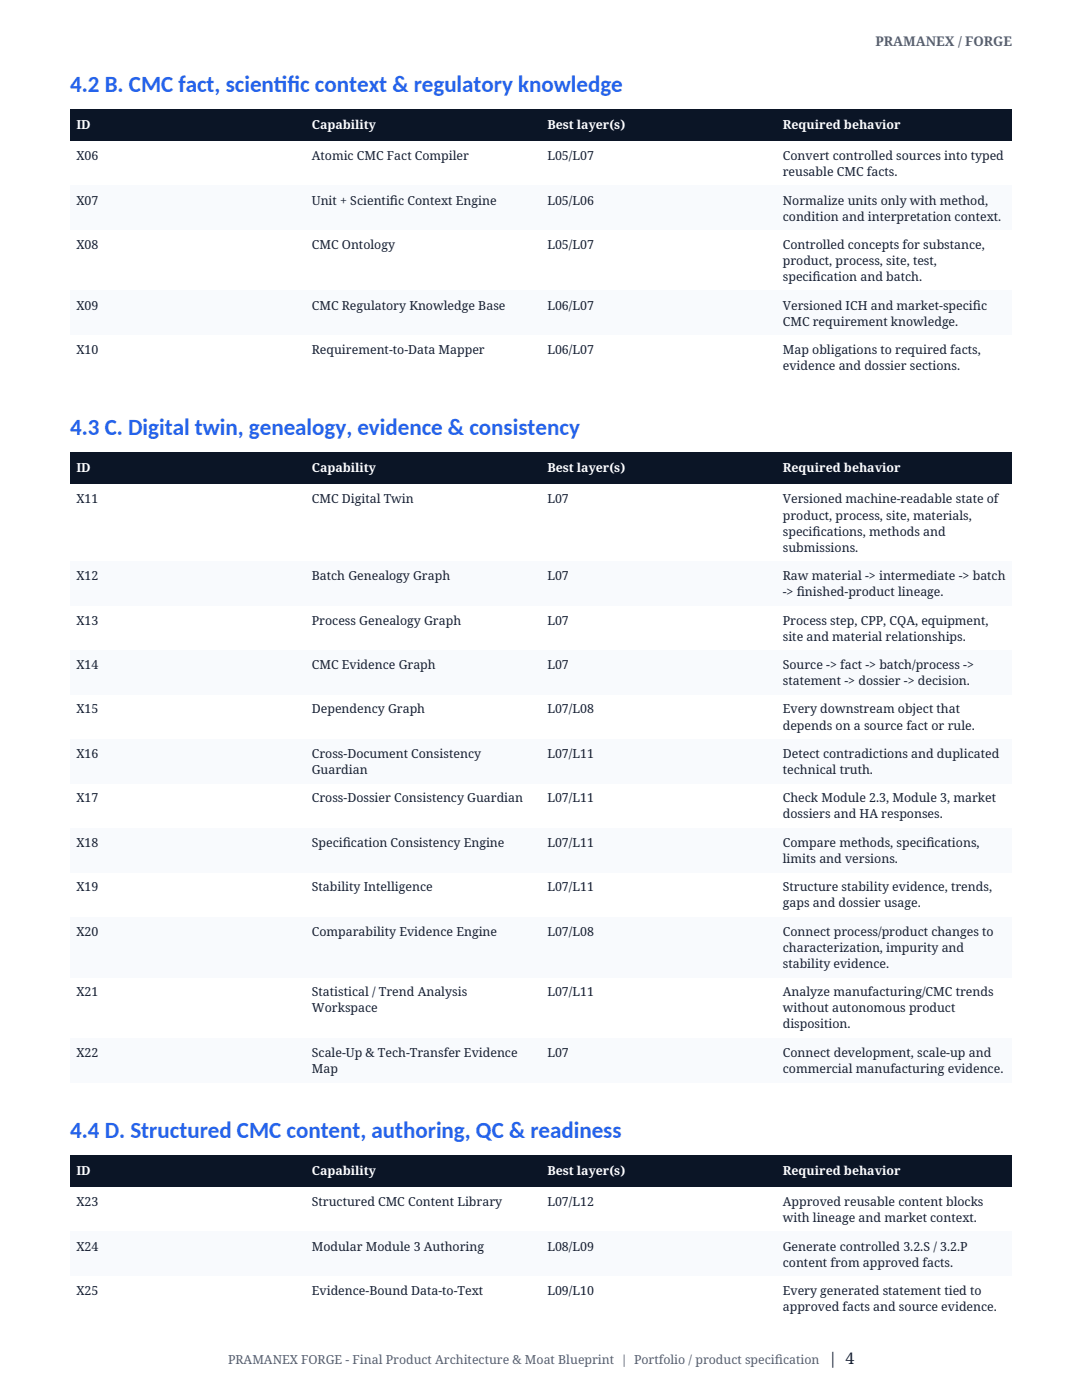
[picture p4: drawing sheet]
<svg xmlns="http://www.w3.org/2000/svg" width="216mm" height="279mm" viewBox="0 0 216 279" stroke-linecap="round" stroke-linejoin="round" font-family="sans-serif">
<defs><g id="words">
<g font-size="4.6" fill="#2563eb">
<text x="14" y="18.3">4.2 B. CMC fact, scientic context &amp; regulatory knowledge</text>
<text x="54.7" y="18.3">if</text>
<text x="14" y="86.9">4.3 C. Digital twin, genealogy, evidence &amp; consistency</text>
<text x="14" y="227.1">4.4 D. Structured CMC content, authoring, QC &amp; readiness</text>
</g>
<text font-size="3.2" fill="#172033" x="165.3" y="272.1">| 4</text>
<text font-size="2.6" fill="#526173" x="174.7" y="9.2">PRAMANEX / FORGE</text>
<g font-size="2.5" fill="#fff">
<text x="15.2" y="25.7">ID</text>
<text x="62.2" y="25.7">Capability</text>
<text x="109.2" y="25.7">Best layer(s)</text>
<text x="156.2" y="25.7">Required behavior</text>
<text x="15.2" y="94.2">ID</text>
<text x="62.2" y="94.2">Capability</text>
<text x="109.2" y="94.2">Best layer(s)</text>
<text x="156.2" y="94.2">Required behavior</text>
<text x="15.2" y="234.4">ID</text>
<text x="62.2" y="234.4">Capability</text>
<text x="109.2" y="234.4">Best layer(s)</text>
<text x="156.2" y="234.4">Required behavior</text>
</g>
<g font-size="2.5" fill="#172033">
<text x="15.2" y="32">X06</text>
<text x="62.2" y="32">Atomic CMC Fact Compiler</text>
<text x="109.2" y="32">L05/L07</text>
<text x="156.2" y="32">Convert controlled sources into typed</text>
<text x="156.2" y="35.2">reusable CMC facts.</text>
<text x="15.2" y="40.8">X07</text>
<text x="62.2" y="40.8">Unit + Scientif</text>
<text x="77.8" y="40.8">ic Context Engine</text>
<text x="109.2" y="40.8">L05/L06</text>
<text x="156.2" y="40.8">Normalize units only with method,</text>
<text x="156.2" y="44">condition and interpretation context.</text>
<text x="15.2" y="49.7">X08</text>
<text x="62.2" y="49.7">CMC Ontology</text>
<text x="109.2" y="49.7">L05/L07</text>
<text x="156.2" y="49.7">Controlled concepts for substance,</text>
<text x="156.2" y="52.9">product, process, site, test,</text>
<text x="156.2" y="56.1">specif</text>
<text x="162.1" y="56.1">ication and batch.</text>
<text x="15.2" y="61.8">X09</text>
<text x="62.2" y="61.8">CMC Regulatory Knowledge Base</text>
<text x="109.2" y="61.8">L06/L07</text>
<text x="156.2" y="61.8">Versioned ICH and market-specif</text>
<text x="156.2" y="65">CMC requirement knowledge.</text>
<text x="194.1" y="61.8">ic</text>
<text x="15.2" y="70.7">X10</text>
<text x="62.2" y="70.7">Requirement-to-Data Mapper</text>
<text x="109.2" y="70.7">L06/L07</text>
<text x="156.2" y="70.7">Map obligations to required facts,</text>
<text x="156.2" y="73.9">evidence and dossier sections.</text>
<text x="15.2" y="100.5">X11</text>
<text x="62.2" y="100.5">CMC Digital Twin</text>
<text x="109.2" y="100.5">L07</text>
<text x="156.2" y="100.5">Versioned machine-readable state of</text>
<text x="156.2" y="103.7">product, process, site, materials,</text>
<text x="156.2" y="106.9">specif</text>
<text x="162.1" y="106.9">ications, methods and</text>
<text x="156.2" y="110.1">submissions.</text>
<text x="15.2" y="115.8">X12</text>
<text x="62.2" y="115.8">Batch Genealogy Graph</text>
<text x="109.2" y="115.8">L07</text>
<text x="156.2" y="115.8">Raw material -&gt; intermediate -&gt; batch</text>
<text x="156.2" y="119">-&gt; f</text>
<text x="159" y="119">inished-product lineage.</text>
<text x="15.2" y="124.6">X13</text>
<text x="62.2" y="124.6">Process Genealogy Graph</text>
<text x="109.2" y="124.6">L07</text>
<text x="156.2" y="124.6">Process step, CPP, CQA, equipment,</text>
<text x="156.2" y="127.8">site and material relationships.</text>
<text x="15.2" y="133.5">X14</text>
<text x="62.2" y="133.5">CMC Evidence Graph</text>
<text x="109.2" y="133.5">L07</text>
<text x="156.2" y="133.5">Source -&gt; fact -&gt; batch/process -&gt;</text>
<text x="156.2" y="136.7">statement -&gt; dossier -&gt; decision.</text>
<text x="15.2" y="142.4">X15</text>
<text x="62.2" y="142.4">Dependency Graph</text>
<text x="109.2" y="142.4">L07/L08</text>
<text x="156.2" y="142.4">Every downstream object that</text>
<text x="156.2" y="145.6">depends on a source fact or rule.</text>
<text x="15.2" y="151.3">X16</text>
<text x="62.2" y="151.3">Cross-Document Consistency</text>
<text x="62.2" y="154.5">Guardian</text>
<text x="109.2" y="151.3">L07/L11</text>
<text x="156.2" y="151.3">Detect contradictions and duplicated</text>
<text x="156.2" y="154.5">technical truth.</text>
<text x="15.2" y="160.1">X17</text>
<text x="62.2" y="160.1">Cross-Dossier Consistency Guardian</text>
<text x="109.2" y="160.1">L07/L11</text>
<text x="156.2" y="160.1">Check Module 2.3, Module 3, market</text>
<text x="156.2" y="163.3">dossiers and HA responses.</text>
<text x="15.2" y="169">X18</text>
<text x="62.2" y="169">Specif</text>
<text x="68.4" y="169">ication Consistency Engine</text>
<text x="109.2" y="169">L07/L11</text>
<text x="156.2" y="169">Compare methods, specif</text>
<text x="156.2" y="172.2">limits and versions.</text>
<text x="184.8" y="169">ications,</text>
<text x="15.2" y="177.9">X19</text>
<text x="62.2" y="177.9">Stability Intelligence</text>
<text x="109.2" y="177.9">L07/L11</text>
<text x="156.2" y="177.9">Structure stability evidence, trends,</text>
<text x="156.2" y="181.1">gaps and dossier usage.</text>
<text x="15.2" y="186.7">X20</text>
<text x="62.2" y="186.7">Comparability Evidence Engine</text>
<text x="109.2" y="186.7">L07/L08</text>
<text x="156.2" y="186.7">Connect process/product changes to</text>
<text x="156.2" y="190">characterization, impurity and</text>
<text x="156.2" y="193.2">stability evidence.</text>
<text x="15.2" y="198.8">X21</text>
<text x="62.2" y="198.8">Statistical / Trend Analysis</text>
<text x="62.2" y="202">Workspace</text>
<text x="109.2" y="198.8">L07/L11</text>
<text x="156.2" y="198.8">Analyze manufacturing/CMC trends</text>
<text x="156.2" y="202">without autonomous product</text>
<text x="156.2" y="205.2">disposition.</text>
<text x="15.2" y="210.9">X22</text>
<text x="62.2" y="210.9">Scale-Up &amp; Tech-Transfer Evidence</text>
<text x="62.2" y="214.1">Map</text>
<text x="109.2" y="210.9">L07</text>
<text x="156.2" y="210.9">Connect development, scale-up and</text>
<text x="156.2" y="214.1">commercial manufacturing evidence.</text>
<text x="15.2" y="240.7">X23</text>
<text x="62.2" y="240.7">Structured CMC Content Library</text>
<text x="109.2" y="240.7">L07/L12</text>
<text x="156.2" y="240.7">Approved reusable content blocks</text>
<text x="156.2" y="243.9">with lineage and market context.</text>
<text x="15.2" y="249.6">X24</text>
<text x="62.2" y="249.6">Modular Module 3 Authoring</text>
<text x="109.2" y="249.6">L08/L09</text>
<text x="156.2" y="249.6">Generate controlled 3.2.S / 3.2.P</text>
<text x="156.2" y="252.8">content from approved facts.</text>
<text x="15.2" y="258.5">X25</text>
<text x="62.2" y="258.5">Evidence-Bound Data-to-Text</text>
<text x="109.2" y="258.5">L09/L10</text>
<text x="156.2" y="258.5">Every generated statement tied to</text>
<text x="156.2" y="261.7">approved facts and source evidence.</text>
</g>
<g font-size="2.5" fill="#526173">
<text x="45.5" y="272.1">PRAMANEX FORGE - Final Product Architecture &amp; Moat Blueprint | Portfolio / product specif</text>
<text x="154.6" y="272.1">ication</text>
</g>
</g></defs>
<g fill="#0b1526">
<path d="M14 21.8h46.9v6.4h-46.9z" fill-rule="evenodd"/>
<path d="M61 21.8h46.9v6.4h-46.9z" fill-rule="evenodd"/>
<path d="M107.9 21.8h47v6.4h-47z" fill-rule="evenodd"/>
<path d="M154.9 21.8h47v6.4h-47z" fill-rule="evenodd"/>
</g>
<g fill="#f8fafd">
<path d="M14 37.1h46.9v8.8h-46.9z" fill-rule="evenodd"/>
<path d="M61 37.1h46.9v8.8h-46.9z" fill-rule="evenodd"/>
<path d="M107.9 37.1h47v8.8h-47z" fill-rule="evenodd"/>
<path d="M154.9 37.1h47v8.8h-47z" fill-rule="evenodd"/>
<path d="M14 58h46.9v8.9h-46.9z" fill-rule="evenodd"/>
<path d="M61 58h46.9v8.9h-46.9z" fill-rule="evenodd"/>
<path d="M107.9 58h47v8.9h-47z" fill-rule="evenodd"/>
<path d="M154.9 58h47v8.9h-47z" fill-rule="evenodd"/>
</g>
<g fill="#0b1526">
<path d="M14 90.3h46.9v6.4h-46.9z" fill-rule="evenodd"/>
<path d="M61 90.3h46.9v6.4h-46.9z" fill-rule="evenodd"/>
<path d="M107.9 90.3h47v6.4h-47z" fill-rule="evenodd"/>
<path d="M154.9 90.3h47v6.4h-47z" fill-rule="evenodd"/>
</g>
<g fill="#f8fafd">
<path d="M14 112h46.9v8.8h-46.9z" fill-rule="evenodd"/>
<path d="M61 112h46.9v8.8h-46.9z" fill-rule="evenodd"/>
<path d="M107.9 112h47v8.8h-47z" fill-rule="evenodd"/>
<path d="M154.9 112h47v8.8h-47z" fill-rule="evenodd"/>
<path d="M14 129.8h46.9v8.8h-46.9z" fill-rule="evenodd"/>
<path d="M61 129.8h46.9v8.8h-46.9z" fill-rule="evenodd"/>
<path d="M107.9 129.8h47v8.8h-47z" fill-rule="evenodd"/>
<path d="M154.9 129.8h47v8.8h-47z" fill-rule="evenodd"/>
<path d="M14 147.5h46.9v8.8h-46.9z" fill-rule="evenodd"/>
<path d="M61 147.5h46.9v8.8h-46.9z" fill-rule="evenodd"/>
<path d="M107.9 147.5h47v8.8h-47z" fill-rule="evenodd"/>
<path d="M154.9 147.5h47v8.8h-47z" fill-rule="evenodd"/>
<path d="M14 165.2h46.9v8.9h-46.9z" fill-rule="evenodd"/>
<path d="M61 165.2h46.9v8.9h-46.9z" fill-rule="evenodd"/>
<path d="M107.9 165.2h47v8.9h-47z" fill-rule="evenodd"/>
<path d="M154.9 165.2h47v8.9h-47z" fill-rule="evenodd"/>
<path d="M14 183h46.9v12h-46.9z" fill-rule="evenodd"/>
<path d="M61 183h46.9v12h-46.9z" fill-rule="evenodd"/>
<path d="M107.9 183h47v12h-47z" fill-rule="evenodd"/>
<path d="M154.9 183h47v12h-47z" fill-rule="evenodd"/>
<path d="M14 207.2h46.9v8.8h-46.9z" fill-rule="evenodd"/>
<path d="M61 207.2h46.9v8.8h-46.9z" fill-rule="evenodd"/>
<path d="M107.9 207.2h47v8.8h-47z" fill-rule="evenodd"/>
<path d="M154.9 207.2h47v8.8h-47z" fill-rule="evenodd"/>
</g>
<g fill="#0b1526">
<path d="M14 230.6h46.9v6.3h-46.9z" fill-rule="evenodd"/>
<path d="M61 230.6h46.9v6.3h-46.9z" fill-rule="evenodd"/>
<path d="M107.9 230.6h47v6.3h-47z" fill-rule="evenodd"/>
<path d="M154.9 230.6h47v6.3h-47z" fill-rule="evenodd"/>
</g>
<g fill="#f8fafd">
<path d="M14 245.8h46.9v8.9h-46.9z" fill-rule="evenodd"/>
<path d="M61 245.8h46.9v8.9h-46.9z" fill-rule="evenodd"/>
<path d="M107.9 245.8h47v8.9h-47z" fill-rule="evenodd"/>
<path d="M154.9 245.8h47v8.9h-47z" fill-rule="evenodd"/>
</g>
<g fill="#0b1526">
<path d="M14 21.8h46.9v6.4h-46.9z" fill-rule="evenodd"/>
<path d="M61 21.8h46.9v6.4h-46.9z" fill-rule="evenodd"/>
<path d="M107.9 21.8h47v6.4h-47z" fill-rule="evenodd"/>
<path d="M154.9 21.8h47v6.4h-47z" fill-rule="evenodd"/>
</g>
<g fill="#f8fafd">
<path d="M14 37.1h46.9v8.8h-46.9z" fill-rule="evenodd"/>
<path d="M61 37.1h46.9v8.8h-46.9z" fill-rule="evenodd"/>
<path d="M107.9 37.1h47v8.8h-47z" fill-rule="evenodd"/>
<path d="M154.9 37.1h47v8.8h-47z" fill-rule="evenodd"/>
<path d="M14 58h46.9v8.9h-46.9z" fill-rule="evenodd"/>
<path d="M61 58h46.9v8.9h-46.9z" fill-rule="evenodd"/>
<path d="M107.9 58h47v8.9h-47z" fill-rule="evenodd"/>
<path d="M154.9 58h47v8.9h-47z" fill-rule="evenodd"/>
</g>
<g fill="#0b1526">
<path d="M14 90.3h46.9v6.4h-46.9z" fill-rule="evenodd"/>
<path d="M61 90.3h46.9v6.4h-46.9z" fill-rule="evenodd"/>
<path d="M107.9 90.3h47v6.4h-47z" fill-rule="evenodd"/>
<path d="M154.9 90.3h47v6.4h-47z" fill-rule="evenodd"/>
</g>
<g fill="#f8fafd">
<path d="M14 112h46.9v8.8h-46.9z" fill-rule="evenodd"/>
<path d="M61 112h46.9v8.8h-46.9z" fill-rule="evenodd"/>
<path d="M107.9 112h47v8.8h-47z" fill-rule="evenodd"/>
<path d="M154.9 112h47v8.8h-47z" fill-rule="evenodd"/>
<path d="M14 129.8h46.9v8.8h-46.9z" fill-rule="evenodd"/>
<path d="M61 129.8h46.9v8.8h-46.9z" fill-rule="evenodd"/>
<path d="M107.9 129.8h47v8.8h-47z" fill-rule="evenodd"/>
<path d="M154.9 129.8h47v8.8h-47z" fill-rule="evenodd"/>
<path d="M14 147.5h46.9v8.8h-46.9z" fill-rule="evenodd"/>
<path d="M61 147.5h46.9v8.8h-46.9z" fill-rule="evenodd"/>
<path d="M107.9 147.5h47v8.8h-47z" fill-rule="evenodd"/>
<path d="M154.9 147.5h47v8.8h-47z" fill-rule="evenodd"/>
<path d="M14 165.2h46.9v8.9h-46.9z" fill-rule="evenodd"/>
<path d="M61 165.2h46.9v8.9h-46.9z" fill-rule="evenodd"/>
<path d="M107.9 165.2h47v8.9h-47z" fill-rule="evenodd"/>
<path d="M154.9 165.2h47v8.9h-47z" fill-rule="evenodd"/>
<path d="M14 183h46.9v12h-46.9z" fill-rule="evenodd"/>
<path d="M61 183h46.9v12h-46.9z" fill-rule="evenodd"/>
<path d="M107.9 183h47v12h-47z" fill-rule="evenodd"/>
<path d="M154.9 183h47v12h-47z" fill-rule="evenodd"/>
<path d="M14 207.2h46.9v8.8h-46.9z" fill-rule="evenodd"/>
<path d="M61 207.2h46.9v8.8h-46.9z" fill-rule="evenodd"/>
<path d="M107.9 207.2h47v8.8h-47z" fill-rule="evenodd"/>
<path d="M154.9 207.2h47v8.8h-47z" fill-rule="evenodd"/>
</g>
<g fill="#0b1526">
<path d="M14 230.6h46.9v6.3h-46.9z" fill-rule="evenodd"/>
<path d="M61 230.6h46.9v6.3h-46.9z" fill-rule="evenodd"/>
<path d="M107.9 230.6h47v6.3h-47z" fill-rule="evenodd"/>
<path d="M154.9 230.6h47v6.3h-47z" fill-rule="evenodd"/>
</g>
<g fill="#f8fafd">
<path d="M14 245.8h46.9v8.9h-46.9z" fill-rule="evenodd"/>
<path d="M61 245.8h46.9v8.9h-46.9z" fill-rule="evenodd"/>
<path d="M107.9 245.8h47v8.9h-47z" fill-rule="evenodd"/>
<path d="M154.9 245.8h47v8.9h-47z" fill-rule="evenodd"/>
</g>
<use href="#words"/>
</svg>
